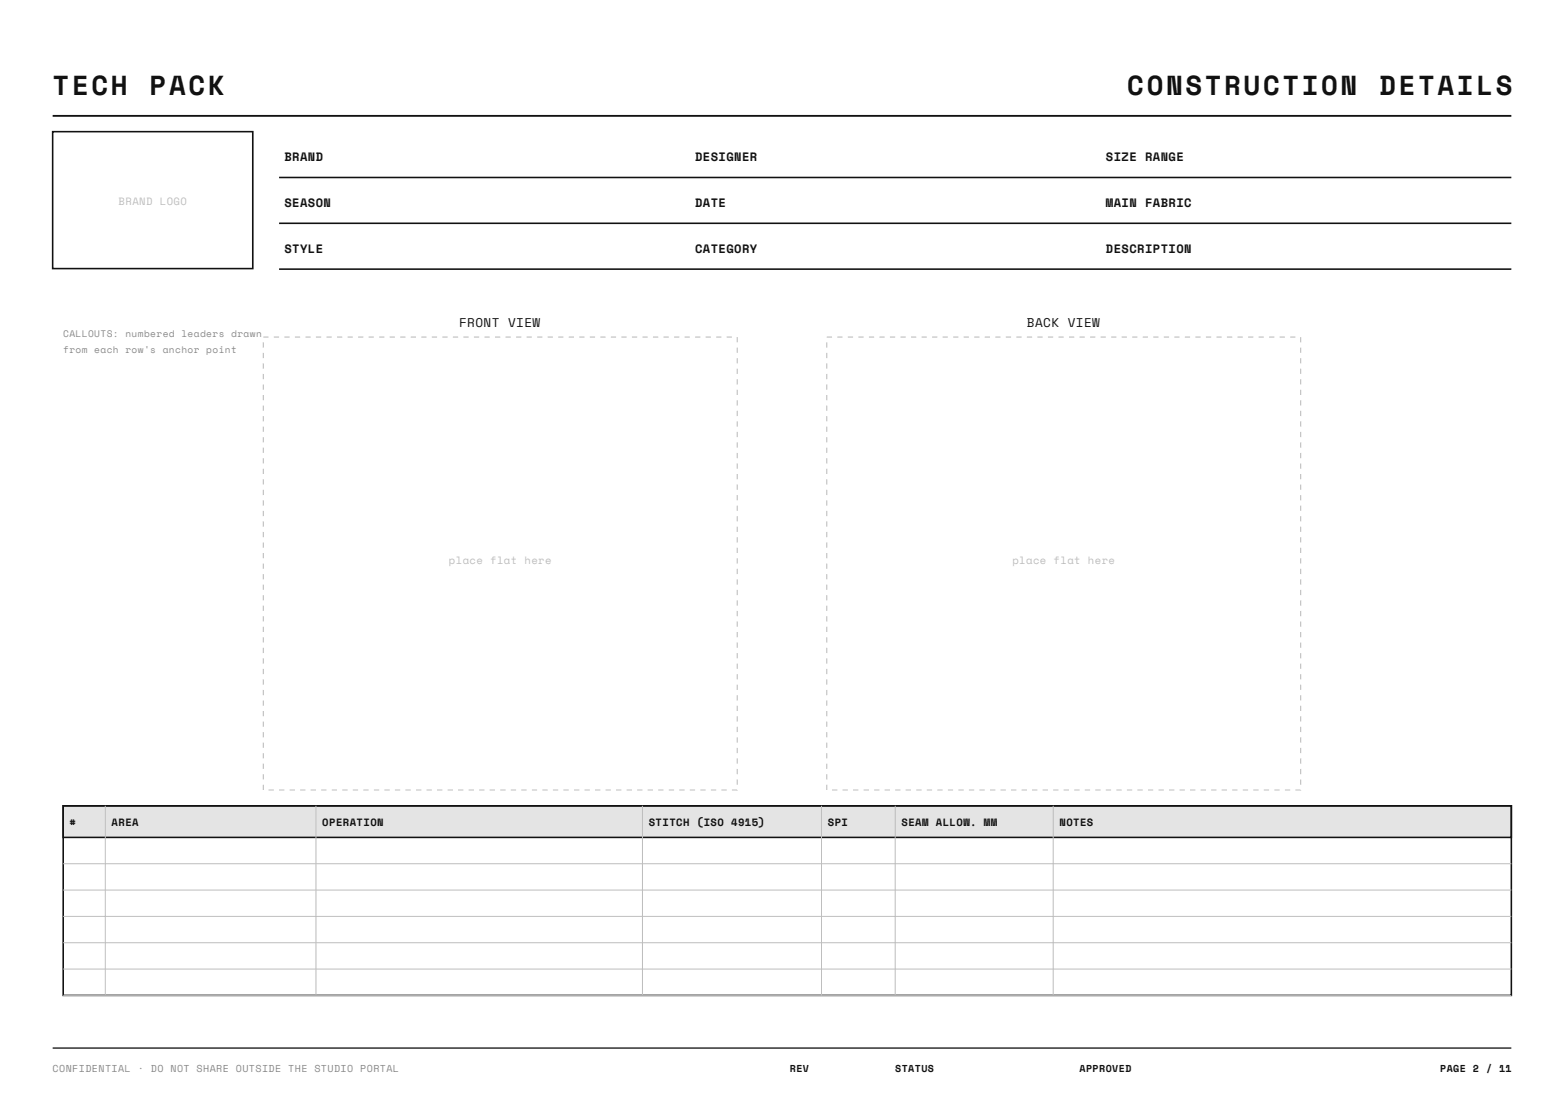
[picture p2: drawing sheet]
<svg xmlns="http://www.w3.org/2000/svg" width="297mm" height="210mm" viewBox="0 0 297 210" stroke-linecap="round" stroke-linejoin="round" font-family="sans-serif">
<defs><g id="words">
<g font-size="5.2" fill="#111">
<text x="10" y="18">TECH</text>
<text x="28.4" y="18">PACK</text>
<text x="214.1" y="18">CONSTRUCTION</text>
<text x="261.9" y="18">DETAILS</text>
</g>
<g font-size="2.4" fill="#111">
<text x="87.2" y="62">FRONT VIEW</text>
<text x="195" y="62">BACK VIEW</text>
</g>
<g font-size="2.3" fill="#111">
<text x="54" y="30.6">BRAND</text>
<text x="132" y="30.6">DESIGNER</text>
<text x="210" y="30.6">SIZE RANGE</text>
<text x="54" y="39.3">SEASON</text>
<text x="132" y="39.3">DATE</text>
<text x="210" y="39.3">MAIN FABRIC</text>
<text x="54" y="48">STYLE</text>
<text x="132" y="48">CATEGORY</text>
<text x="210" y="48">DESCRIPTION</text>
</g>
<g font-size="2" fill="#bdbdbd">
<text x="22.5" y="39">BRAND LOGO</text>
<text x="85.3" y="107">place flat here</text>
<text x="192.3" y="107">place flat here</text>
</g>
<g font-size="2" fill="#111">
<text x="13.2" y="156.9">#</text>
<text x="21.2" y="156.9">AREA</text>
<text x="61.2" y="156.9">OPERATION</text>
<text x="123.2" y="156.9">STITCH (ISO 4915)</text>
<text x="157.2" y="156.9">SPI</text>
<text x="171.2" y="156.9">SEAM ALLOW. MM</text>
<text x="201.2" y="156.9">NOTES</text>
</g>
<text font-size="1.9" fill="#8a8a8a" x="10" y="203.5">CONFIDENTIAL · DO NOT SHARE OUTSIDE THE STUDIO PORTAL</text>
<g font-size="1.9" fill="#111">
<text x="150" y="203.5">REV</text>
<text x="170" y="203.5">STATUS</text>
<text x="205" y="203.5">APPROVED</text>
<text x="273.5" y="203.5">PAGE 2 / 11</text>
</g>
<g font-size="1.8" fill="#8a8a8a">
<text x="12" y="64">CALLOUTS:</text>
<text x="23.8" y="64">numbered</text>
<text x="34.5" y="64">leaders</text>
<text x="43.9" y="64">drawn</text>
<text x="12" y="67">from</text>
<text x="17.9" y="67">each</text>
<text x="23.8" y="67">row's</text>
<text x="30.9" y="67">anchor</text>
<text x="39.2" y="67">point</text>
</g>
</g></defs>
<path d="M10 22h277" fill="none" stroke="#111" stroke-width=".35"/>
<path d="M10 25h38v26h-38zM53 33.7h234M53 42.4h234M53 51.1h234" fill="none" stroke="#111" stroke-width=".3"/>
<path d="M10 199h277" fill="none" stroke="#111" stroke-width=".25"/>
<path d="M50 64h90v86h-90zM157 64h90v86h-90z" fill="none" stroke="#bdbdbd" stroke-width=".2" stroke-dasharray="1 1" stroke-linecap="butt"/>
<path d="M12 153h275v6h-275z" fill="#e4e4e4" stroke="#111" stroke-width=".3"/>
<path d="M12 153h275v36h-275z" fill="none" stroke="#111" stroke-width=".3"/>
<path d="M20 153v36M60 153v36M122 153v36M156 153v36M170 153v36M200 153v36M12 164h275M12 169h275M12 174h275M12 179h275M12 184h275M12 189h275" fill="none" stroke="#bdbdbd" stroke-width=".19"/>
<use href="#words"/>
</svg>
